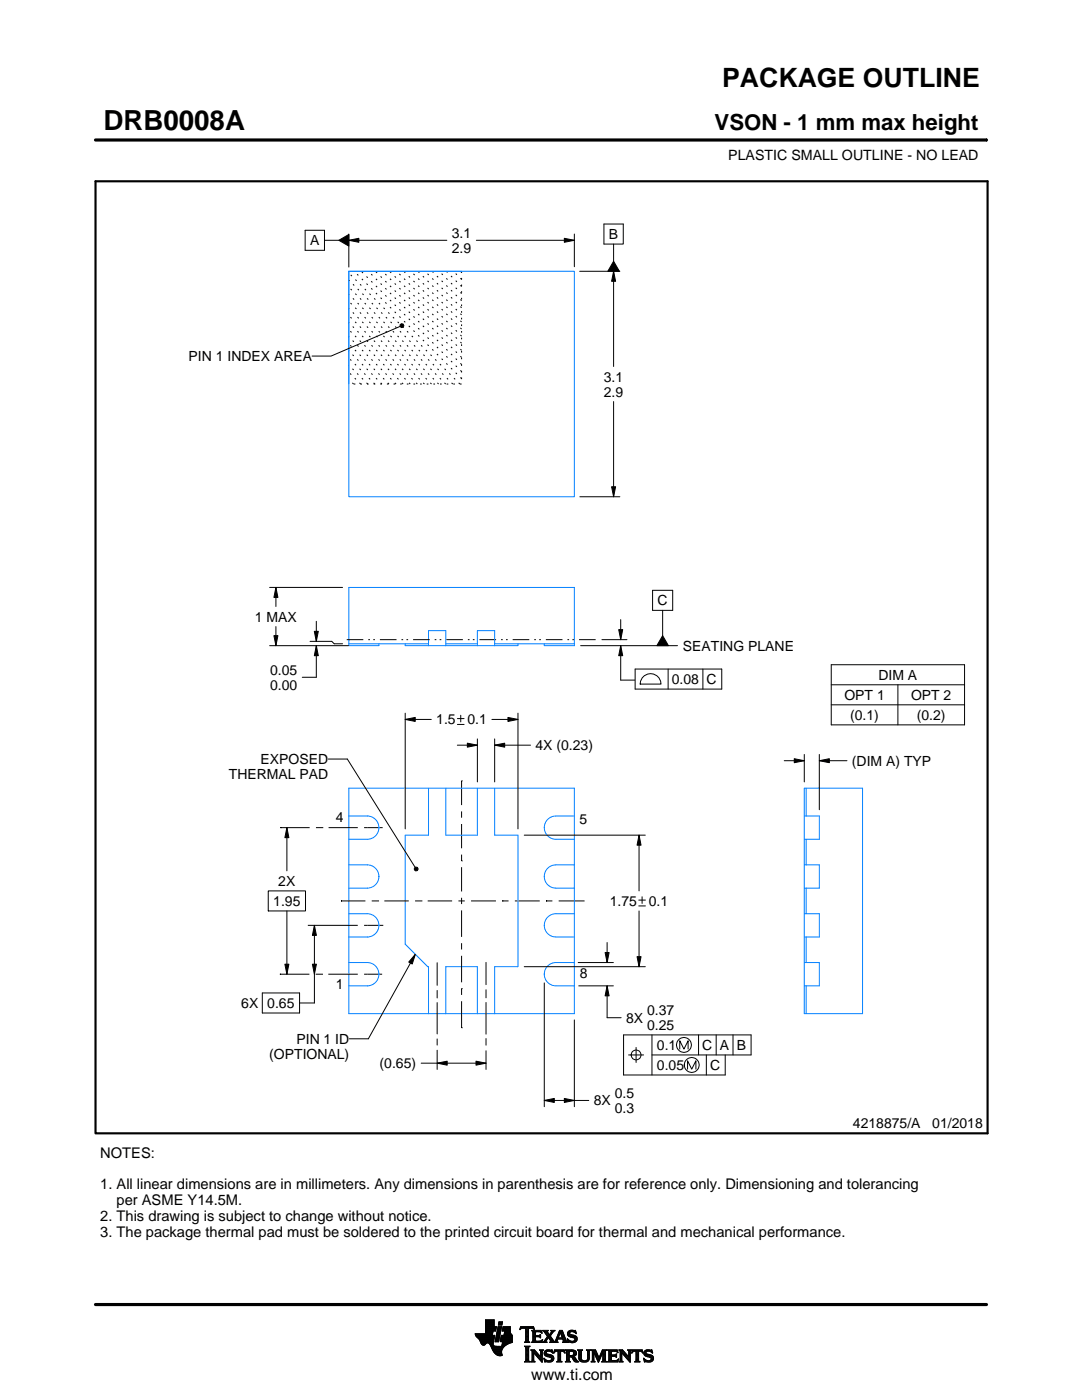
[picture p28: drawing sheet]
<svg xmlns="http://www.w3.org/2000/svg" width="216mm" height="279mm" viewBox="0 0 216 279" stroke-linecap="round" stroke-linejoin="round" font-family="sans-serif">
<defs><g id="words">
<text font-size="5.5" x="20.6" y="26">DRB0008A</text>
<text font-size="5.3" x="144.1" y="17.4">PACKAGE OUTLINE</text>
<text font-size="4.4" x="142.6" y="26">VSON - 1 mm max height</text>
<text font-size="3.2" x="106" y="275.3">www.ti.com</text>
<g font-size="2.9">
<text x="20" y="231.1">NOTES:</text>
<text x="20" y="237.4">1. All linear dimensions are in millimeters. Any dimensions in parenthesis are for reference only. Dimensioning and tolerancing</text>
<text x="20" y="243.7">2. This drawing is subject to change without notice.</text>
<text x="23.3" y="240.5">per ASME Y14.5M.</text>
<text x="20" y="246.8">3. The package thermal pad must be soldered to the printed circuit board for thermal and mechanical performance.</text>
</g>
<g font-size="2.8">
<text x="145.3" y="32">PLASTIC SMALL OUTLINE - NO LEAD</text>
<text x="90.2" y="47.5">3.1</text>
<text x="121.5" y="47.7">B</text>
<text x="61.9" y="49">A</text>
<text x="90.2" y="50.5">2.9</text>
<text x="37.6" y="72.1">PIN 1 INDEX AREA</text>
<text x="120.5" y="76.1">3.1</text>
<text x="120.5" y="79.1">2.9</text>
<text x="50.9" y="124">1 MAX</text>
<text x="131.2" y="120.8">C</text>
<text x="136.3" y="129.9">SEATING PLANE</text>
<text x="53.9" y="134.7">0.05</text>
<text x="53.9" y="137.7">0.00</text>
<text x="134.1" y="136.5">0.08 C</text>
<text x="175.3" y="135.7">DIM A</text>
<text x="168.5" y="139.7">OPT 1</text>
<text x="169.6" y="143.7">(0.1)</text>
<text x="181.8" y="139.7">OPT 2</text>
<text x="182.9" y="143.7">(0.2)</text>
<text x="87.1" y="144.6">1.5</text>
<text x="93.3" y="144.6">0.1</text>
<text x="106.9" y="149.7">4X (0.23)</text>
<text x="45.7" y="155.5">THERMAL PAD</text>
<text x="52" y="152.5">EXPOSED</text>
<text x="170" y="152.8">(DIM A) TYP</text>
<text x="67" y="164.1">4</text>
<text x="115.6" y="164.5">5</text>
<text x="55.5" y="176.8">2X</text>
<text x="54.5" y="180.8">1.95</text>
<text x="121.7" y="180.8">1.75</text>
<text x="129.5" y="180.8">0.1</text>
<text x="67" y="197.4">1</text>
<text x="115.7" y="195.3">8</text>
<text x="48.2" y="201.2">6X 0.65</text>
<text x="129.1" y="202.6">0.37</text>
<text x="59.2" y="208.3">PIN 1 ID</text>
<text x="124.9" y="204.1">8X</text>
<text x="129.1" y="205.6">0.25</text>
<text x="131.1" y="209.5">0.1</text>
<text x="140.1" y="209.5">C A B</text>
<text x="53.7" y="211.3">(OPTIONAL)</text>
<text x="75.7" y="213.2">(0.65)</text>
<text x="131.1" y="213.5">0.05</text>
<text x="141.7" y="213.5">C</text>
<text x="118.5" y="220.6">8X</text>
<text x="122.7" y="219.1">0.5</text>
<text x="122.7" y="222.1">0.3</text>
<text x="170.2" y="225.2">4218875/A</text>
<text x="186" y="225.2">01/2018</text>
</g>
<text font-size=".3" x="106.5" y="28.1">SCALE 4.000</text>
</g></defs>
<g fill="none" stroke="#0080ff" stroke-width=".2">
<path d="M69.6 54.1h22.5M69.6 54.1h45v45h-45zM69.6 54.1v22.5M69.6 128.5h15.9M75.6 128.5v.4h-6v-11.7h45v11.7h-6v-.4M80.9 128.5v.4h22.5v-.4M85.5 128.9v-3h3.5v3M89 128.5h6.3M95.3 128.9v-3h3.4v3M98.7 128.5h15.9M69.6 157.3h45v45h-45zM85.5 157.3v9.4h-4.6v21.7l4.5 4.5h.1v9.4"/>
<path d="M89 157.3v9.4h6.3v-9.4M98.7 157.3v9.4h4.7v26.2h-4.7v9.4M160.5 157.3h11.6v45h-11.6zM160.9 157.3v5.5M69.6 162.8h3.7a2.33 2.33 0 0 1 2.3 2.4 2.33 2.33 0 0 1-2.3 2.3h-3.7M69.6 172.6h3.7a2.33 2.33 0 0 1 2.3 2.3 2.33 2.33 0 0 1-2.3 2.3h-3.7M114.6 162.8h-3.7a2.32 2.32 0 0 0-2.3 2.4 2.32 2.32 0 0 0 2.3 2.3h3.7M114.6 172.6h-3.7a2.32 2.32 0 0 0-2.3 2.3 2.32 2.32 0 0 0 2.3 2.3h3.7M160.5 172.6h3v4.6h-3M160.5 162.8h3v4.7h-3M160.9 167.5v5.1M160.9 177.2v5.1"/>
<path d="M69.6 182.3h3.7a2.33 2.33 0 0 1 2.3 2.4 2.33 2.33 0 0 1-2.3 2.3h-3.7M69.6 192.1h3.7a2.33 2.33 0 0 1 2.3 2.3 2.33 2.33 0 0 1-2.3 2.3h-3.7M95.3 192.9h-6.3v9.4M95.3 192.9v9.4M114.6 182.3h-3.7a2.32 2.32 0 0 0-2.3 2.4 2.32 2.32 0 0 0 2.3 2.3h3.7M114.6 192.1h-3.7a2.32 2.32 0 0 0-2.3 2.3 2.32 2.32 0 0 0 2.3 2.3h3.7M160.5 192.1h3v4.6h-3M160.5 182.3h3v4.7h-3M160.9 187v5.1M160.9 196.7v5.6"/>
</g>
<g fill="none" stroke="#000" stroke-width=".2" stroke-dasharray=".3 1" stroke-linecap="butt">
<path d="M92.1 54.1v22.5M92.1 58.6l-4.5-4.5M92.1 57.2l-3-3.1M92.1 55.8l-1.6-1.7M92.1 54.4l-.2-.3M70.5 76.6l-.9-.9M72 76.6l-2.4-2.3M73.4 76.6l-3.8-3.7M74.8 76.6l-5.2-5.1M76.2 76.6l-6.6-6.6M77.6 76.6l-8-8M79 76.6l-9.4-9.4"/>
<path d="M80.4 76.6l-10.8-10.8M81.9 76.6l-12.3-12.2M83.3 76.6l-13.7-13.6M84.7 76.6l-15.1-15M86.1 76.6l-16.5-16.5M87.5 76.6l-17.9-17.9M88.9 76.6l-19.3-19.3M90.3 76.6l-20.7-20.7M91.8 76.6l-22.2-22.1M92.1 75.6l-21.4-21.5M92.1 74.2l-20-20.1M92.1 72.7l-18.6-18.6"/>
<path d="M92.1 71.3l-17.2-17.2M92.1 69.9l-15.8-15.8M92.1 68.5l-14.4-14.4M92.1 67.1l-12.9-13M92.1 65.7l-11.5-11.6M92.1 64.3l-10.1-10.2M92.1 62.8l-8.7-8.7M92.1 61.4l-7.3-7.3M92.1 60l-5.9-5.9M92.1 76.6h-22.5"/>
</g>
<g fill="none" stroke="#000" stroke-width=".2">
<path d="M19.1 27.9h177.7M196.8 27.7v.5M60.9 46h3.8v4h-3.8zM64.7 48h2.9M67.6 48l2-1.2v2.3zM69.6 48l2-.4v.8zM69.6 46.7v6.6M69.6 48h19.6M95 48h19.6M112.6 47.6l2 .4-2 .4zM114.6 46.7v6.5M115.7 54.1h8"/>
<path d="M120.5 44.7h3.9v4h-3.9zM122.4 54.1l.4 2h-.8zM122.4 48.7v3.4M122.4 54.1v19M122.4 52.1l1.2 2h-2.3zM79.8 65.1l-13.7 6h-3.8M79.8 64.8l.3-.2 .3 .1 .2 .3-.2 .3-.3 .1-.3-.2zM115.7 99.1h8M122 97.1h.8l-.4 2zM122.4 80.1v19M53.8 117.2h14.6M55.1 117.2l.4 2h-.8z"/>
<path d="M55.1 117.2v3.8M130.2 117.8h4v4h-4zM53.8 128.9h15.7M54.7 126.9h.8l-.4 2zM55.1 125v3.9M61.9 128h4.3l.5 .5h1.7M62.7 126h.8l-.4 2zM63.1 128.9l.4 2h-.8zM63.1 124v4M63.1 128.9v6.3h-2.8M115.9 128.9h19.3M120.1 127.7h5"/>
<path d="M123.5 125.7h.8l-.4 2zM123.9 128.9l.4 2h-.8zM123.9 128.9v6.8h2.8M123.9 123.7v4M126.7 133.5h17.3v4h-17.3zM128.2 135.3a2.08 2.08 0 0 1 2.3-.8 2.08 2.08 0 0 1 1.4 2h-4.2l.1-.6zM132.2 121.8v5.1M132.2 126.9l1.2 2h-2.3zM133.3 133.5v4M140.3 133.5v4M165.9 132.7h26.6v12h-26.6zM165.9 136.7h26.6"/>
<path d="M179.2 136.7v8M65.5 151.5h3.8l13.5 21.6M80.9 143.6l2-.4v.8zM80.9 142.3v23.1M80.9 143.6h5.2M91.3 148.7h4M91.3 143.4h1.3M91.3 144.6h1.3M91.9 142.7v1.4M92.1 155.8h.1M92.1 155.8v4.9M93.3 148.3l2 .4-2 .4z"/>
<path d="M95.3 147.5v8.5M98.2 143.6h5.2M98.7 148.7l2-.4v.8zM98.7 147.5v8.5M98.7 148.7h7.2M101.4 143.2l2 .4-2 .4zM103.4 142.3v23.1M156.5 151.8h4M158.5 151.4l2 .4-2 .4zM160.5 150.6v5.4M163.5 151.8l2-.4v.8zM163.5 150.6v11"/>
<path d="M163.5 151.8h5.5M165.9 140.7h26.6M53.5 177.8h7.5v4h-7.5zM56 165.2h.1M56 165.2h5.8M57.2 165.2l.4 2h-.8zM57.2 165.2v8.6M63 165.2h1.3M64.3 165.2h.1M65.6 165.2h5.8M68 179.8h.1M68 179.8h4.9"/>
<path d="M72.7 165.2h3.7M74.2 179.8h1.2M75.4 179.8h.1M76.7 179.8h4.9M82.7 173.3l.3-.3 .3 .1 .1 .3-.1 .3-.3 .1-.3-.2zM82.8 179.8h1.3M84.1 179.8h.1M85.3 179.8h4.9M91.5 179.8h1.2M92.1 171.8h.1M92.1 161.9v1.3M92.1 164.4v4.9"/>
<path d="M92.1 170.6v1.2M92.1 173.1v4.8M92.1 179.2v1.2M94 179.8h5M100.2 179.8h.1M100.2 179.8h1.3M102.7 179.8h5M104.6 166.7h24.2M109 179.8h.1M109 179.8h1.2M111.5 179.8h4.9M116.4 179.8h.1"/>
<path d="M127.5 179.6h1.3M127.5 166.7l.4 2h-.8zM127.5 166.7v11.1M128.1 179v1.3M52.3 198.2h7.5v4h-7.5zM55.9 194.4h.1M55.9 194.4h5.8M56.8 192.4h.8l-.4 2zM57.2 181.8v12.6M61.4 184.7h10M62.3 192.4h.8l-.4 2zM62.7 184.7l.4 2h-.8z"/>
<path d="M62.7 184.7v15.5h-2.9M63 194.4h1.3M64.3 194.4h.1M65.5 194.4h5.9M72.7 194.4h3.6M72.7 184.7h3.8M82.9 190.4l-.6 2-.7-.4zM82.9 190.4l-9.4 16.9h-3.8M87.2 192.1v4.5M87.2 197.7v1.5M92.1 197.3h.1M92.1 181.7v5.3"/>
<path d="M92.1 188.2v1.3M92.1 190.8v5.2M92.1 197.3v1.3M92.1 199.8v5.3M97 192.1v4.4M97 197.5v1.6M104.6 192.9h24.2M108.6 196.2v24.7M115.4 192.1h7M115.5 196.7h6.9M120.7 190.1h.8l-.4 2zM121.1 196.7l.4 2h-.8z"/>
<path d="M121.1 196.7v6.4h2.8M121.1 188.1v4M127.1 190.9h.8l-.4 2zM127.5 180.8h1.3M127.5 181.8v11.1M84 212.2h13M87.2 212.2l2-.4v.8zM87.2 200.1v6.2M87.2 207.3v1.3M87.2 209.6v3.8M92.1 205.1h.1M95 211.8l2 .4-2 .4z"/>
<path d="M97 200.1v6.3M97 207.3v1.3M97 209.7v3.7M108.6 219.6l2-.4v.8zM108.6 219.6h8.9M112.6 219.2l2 .4-2 .4zM114.6 203.5v17.4M125.4 210.5h3M126.9 209v3M130.1 210.5h19.8v-4h-25.5v8h20.3v-4M130.1 206.5v8M135.6 209.4v-1.7l.9 1.7 .8-1.7v1.7"/>
<path d="M137.2 213.4v-1.7l.8 1.7 .9-1.7v1.7M139.4 206.5v4M140.9 210.5v4M142.9 206.5v4M146.3 206.5v4M94.8 266.2h3.5M94.8 266.3h3.5M94.9 266.4h3.3M94.9 266.5h3.8l-.2 1.2M94.9 266.5h3.8M95 266.6h3.7M95 266.7h3.7"/>
<path d="M95.1 266.8h3.6M95.2 266.9h3.4M95.3 267h3.3M95.4 267.1h3.2M95.5 267.2h3.1M95.6 267.3h3M95.7 267.4h2.8M95.7 267.5h2.8M95.8 267.6h2.7M95.8 267.7h2.7M95.9 267.8h2.6M95.9 267.9h2.5"/>
<path d="M95.9 268h2.5M96 268h1.1M96 268.1h1M96.1 268.2h.8M96.1 268.3h.7M96.2 268.4h.6M96.3 268.4h.4M96.9 266.1h1.4M96.9 266h1.4M96.9 265.9h1.4M96.9 265.8h1.5M96.9 265.7h1.5"/>
<path d="M96.9 264.7l2.2 .1-.2 .9h-.5l-.2 .8M96.9 265.6h2M96.9 265.5h2M96.9 265.4h2M96.9 265.3h2.1M96.9 265.2h2.1M96.9 265.1h2.1M96.9 265h2.1M96.9 264.9h2.1M96.9 264.8h2.2M96.9 264.6h1.7M96.9 264.5h1.7"/>
<path d="M96.9 264.4h1.7M96.9 264.3h1.7M96.9 264.2h1.7M96.9 264.1h1.7M96.9 264h1.7M96.9 263.9h1.7M96.9 263.8h1.7M96.9 263.7h1.7M96.9 263.6h1.7M96.9 263.5h1.7M96.9 263.4h1.7M97.5 268h.9"/>
<path d="M97.6 268.1h.8M97.7 268.2h.7M97.7 268.3h.7M97.8 268.4h.6M97.9 268.5h.6M97.9 268.6h.7M98 268.7h1.1M98 268.8h2.6M98 268.8h2.5M98.1 268.9h2.3M98.1 269h2.3M98.1 269.1h2.2"/>
<path d="M98.2 269.2h2.1M98.2 269.2h2M98.2 269.3h2M98.3 269.4h1.9M98.3 269.5h1.8M98.4 269.6h1.7M98.4 268v.4l.3 .2 2 .1M98.5 269.7h1.6M98.5 267.7l-.1 .3M98.5 269.8h1.6M98.6 269.9h1.5M98.6 264.8v-1.4h-1.7v2.8h-2.1l.1 .3 .8 .9 .6 1h.4l.5-.4 .4 .1 1 1.8 .8 .6h.8l-.1-1.1 .8-.9"/>
<path d="M98.6 270h1.5M98.7 270h1.4M98.8 270.1h1.3M98.8 267.7h.7M98.8 267.6h.7M98.8 267.5h.7M98.9 270.2h1.2M98.9 267.4h.7M98.9 267.3h.7M98.9 267.2h.7M98.9 267.1h.7M98.9 267h.7"/>
<path d="M98.9 270.3h1.3M99 266.9h.6M99 266.9h.7M99 266.8h.7M99 266.7h.7M99 266.6h.7M99 266.5h.7M99.1 270.4h1.1M99.1 266.4h.7M99.1 266.3h.7M99.1 266.2h.7M99.1 266.1h.7"/>
<path d="M99.1 266h.7M99.2 265.9h.7M99.2 265.8h.7M99.2 270.4h1M99.2 265.7h.7M99.2 265.6h.7M99.2 265.5h.7M99.3 265.4h.6M99.3 265.4h.7M99.3 265.3h.7M99.3 265.2h.7M99.3 265.1h.7"/>
<path d="M99.3 265h.7M99.4 270.5h.8M99.4 264.9h.7M99.4 264.8h.7M99.4 264.8h.7l-.6 3h-.7zM99.4 264.5l.2-.7h.7l-.2 .7h-.7M99.5 264.4h.6M99.5 264.3h.7M99.5 264.2h.7M99.5 264.1h.7M99.5 264h.7M99.5 263.9h.7"/>
<path d="M99.6 263.8h.7M99.8 270.6h.1M99.8 267.7h2.4M99.8 267.6h2.4M99.8 267.5h2.4M99.9 267.4h2.3M99.9 267.3h2.3M99.9 267.2h2.3M99.9 267.1h2.3M99.9 267h2.3M99.9 266.9h2.3M100 266.9h2.2"/>
<path d="M100 266.8h2.2M100 266.7h2.2M100 266.6h2.2M100 266.5h2.2M100.1 268.6h.7M100.2 268.5h.7M100.2 268.4h.8M100.2 268.4h.9M100.2 268.3h1M100.2 268.2h1.2M100.2 265.6h1.6M100.2 268.1h1.4"/>
<path d="M100.2 265.5h1.6M100.2 268h1.6M100.3 265.4h1.5M100.3 268h1.7M100.3 267.9h1.9M100.3 265.3h1.5M100.3 267.8h1.9M100.3 265.2h1.5M100.3 265.1h1.5M100.3 265h1.5M100.4 264.9h1.4M100.4 264.8h1.4"/>
<path d="M100.6 266.5l.1-.8h-.5l.2-.9h1.4l.1 1.1 .3 .6v1.4l-1.3 .6M100.6 266.4h1.5M100.6 266.3h1.4M100.6 266.2h1.4M100.6 266.1h1.3M100.7 266h1.2M100.7 265.9h1.2M100.7 265.8h1.1M100.7 265.7h1.1M102.2 266.5h-2.2l-.2 1.1 .1 .2h.4l-.2 .9M103.7 265.3h.1M103.8 265.2h.2"/>
<path d="M103.8 265h2.8M103.8 264.9h2.7M103.9 264.8h2.6M104.7 267.8h1M104.7 271.8h1.1M104.7 268.7h1M104.8 267.7h.7M104.8 271.7h.8M104.9 265.2h.6M104.9 268.9h.6M104.9 267.6h.6M104.9 267.5l-.2 .3"/>
<path d="M104.9 267.5h.6M104.9 267.4h.6M104.9 267.3h.6M104.9 267.2h.6M104.9 267.1h.6M104.9 267h.6M104.9 266.8h.6M104.9 266.7h.6M104.9 266.6h.6M104.9 266.5h.6M104.9 266.4h.6M104.9 266.3h.6"/>
<path d="M104.9 266.2h.6M104.9 266.1h.6M104.9 265.9h.6M104.9 265.8h.6M104.9 265.7h.6M104.9 265.6h.6M104.9 265.5h.6M104.9 265.4h.6M104.9 265.3h.6M104.9 271.5h.6M104.9 269h.6M104.9 271.4h.6"/>
<path d="M104.9 271.4v-2.4l-.2-.4h1.1l-.3 .4v2.4M104.9 271.4l-.2 .4h1.1l-.3-.4M104.9 271.3h.6M104.9 271.2h.6M104.9 271.1h.6M104.9 271h.6M104.9 270.9h.6M104.9 270.8h.6M104.9 270.6h.6M104.9 270.5h.6M104.9 270.4h.6M104.9 270.3h.6"/>
<path d="M104.9 270.2h.6M104.9 270.1h.6M104.9 270h.6M104.9 269.9h.6M104.9 269.8h.6M104.9 269.6h.6M104.9 269.5h.6M104.9 269.4h.6M104.9 269.3h.6M104.9 269.2h.6M104.9 269.1h.6M105.5 267.5l.2 .3"/>
<path d="M105.5 267.5v-2.3l.7-.1 .4 .3-.1-.6h-2.6l-.1 .6 .4-.3 .7 .1v2.3M105.7 267.8h-1M105.9 271.8h.8M105.9 269.4h.8M106.1 269.5h.7M106.1 267.8h2M106.1 271.7h.5M106.2 269.6h.7M106.2 271.5h.3M106.2 265.6h1.8M106.2 269.8h.8M106.2 271.4h.3"/>
<path d="M106.2 271.4l-.3 .4h.8l-.2-.4M106.2 271.3h.3M106.2 271.2h.3M106.2 271.1h.3M106.2 271h.3M106.2 270.9h.3M106.2 270.8h.3M106.2 270.6h.3M106.2 270.5h.3M106.2 270.4h.3M106.2 270.3h.3M106.2 270.2h.3"/>
<path d="M106.2 270.1h.3M106.2 270h1M106.2 269.9h.9M106.2 269.8v1.6M106.2 269.8l-.3-.4h.8l1.2 1.4M106.3 267.7h1.8M106.3 265.7h1.8M106.3 267.6h.6M106.3 265.8h.6M106.3 267.5l-.2 .3M106.3 267.5h.5M106.3 267.4h.5"/>
<path d="M106.3 267.3h.5M106.3 267.2h.5M106.3 267.1h.5M106.3 267h.5M106.3 266.8h.5M106.3 266.7h1.6M106.3 266.6h1.6M106.3 266.5h.5M106.3 266.4h.5M106.3 266.3h.5M106.3 266.2h.5M106.3 266.1h.5"/>
<path d="M106.3 265.9h.5M106.4 265.2h.2M106.5 270h.1M106.5 270v1.4M106.5 265.3h.1M106.6 270.1h.7M106.7 270.2h.7M106.8 270.3h.7M106.8 265.9l.2-.1h.6l.6 .2-.2-.5h-1.9l.2 .3v1.7M106.8 265.9v.6h.8l.3-.2v.7M106.9 270.4h.7M107 270.5h.7"/>
<path d="M107.1 270.6h.7M107.2 270.8h1M107.3 270.9h.9M107.4 271h.8M107.5 271.1h.7M107.6 271.2h.6M107.6 266.5h.3M107.7 271.3h.5M107.7 269.4h.7M107.7 266.8h.2M107.7 267.6h.5M107.8 266.4h.1"/>
<path d="M107.8 271.4h.4M107.8 267h.1M107.8 265.8h.3M107.8 269.5h.5M107.9 271.5h.3M107.9 269.6h.3M107.9 267l-.3-.2h-.8l.1 .8h.9l.5-.2M107.9 269.8h.3M107.9 270.6h.3M107.9 270.5h.3M107.9 270.4h.3M107.9 270.3h.3"/>
<path d="M107.9 270.2h.3M107.9 270.1h.3M107.9 270h.3M107.9 269.9h.3M107.9 269.8v1M107.9 269.8l-.2-.4h.7l-.2 .4M108 271.7h.2M108 265.9h.1M108 267.5h.2M108.1 271.8h.1M108.1 266.1h.1M108.2 267.4h.1"/>
<path d="M108.2 269.8v2.1l-1.7-1.9M108.2 267.8h.9M108.3 267.4l-.2 .5-2-.1M108.3 265.6h1M108.5 267.7h.5M108.5 271.1l.8 .4h.5l.2-.2-.1-.3-1-.4-.3-.3 .1-.7 .8-.2 .5 .1 .2-.1 .1 .6-.9-.3-.3 .1-.1 .3 1.3 .4 .2 .6M108.5 271.1h.1M108.5 265.7h.7M108.5 271.2h.2M108.6 271.3h.2M108.6 270.1h.4M108.6 270h.4"/>
<path d="M108.6 270.2h.6M108.6 267.6h.4M108.6 271.4h.4M108.6 269.9h.4M108.6 270.3h1M108.6 265.8h.7M108.6 271.5h.8M108.6 269.8h.5M108.7 271.7h1.5M108.7 270.4h1.3M108.7 267.5h.3M108.7 271.8h.1"/>
<path d="M108.7 265.9h.6M108.7 269.6h1.5M108.8 267.4h.3M108.8 270.5h1.5M108.8 266.1h.6M108.8 269.5h1.4M108.8 267.3h.4M108.9 266.2h.6M108.9 267.2h.4M108.9 266.3h.6M108.9 270.6h1.5M109 267.1h.3"/>
<path d="M109 266.4h1M109.1 271.8h.9M109.1 269.4h.7M109.1 267h.9M109.1 266.5h.8M109.1 267.8h-.9M109.2 266.8h.8M109.2 266.6h.6M109.2 266.7h.7M109.2 266.7l-.6 .9-.4 .2M109.3 270.8h1.1M109.5 267.1h.6"/>
<path d="M109.6 267.2h.6M109.7 271.5h.7M109.7 267.3h.6M109.7 267.8l.2-.1-.5-.8-.4 .8 .1 .1M109.7 267.8h1.6M109.7 266.3h.4M109.7 267.4h.6M109.8 270.9h.7M109.8 266.2h.3M109.8 266.6l.9 1.2 1-2.3h.5l.8 2.1 .3 .2M109.8 267.5h.6M109.9 266.1h.3"/>
<path d="M109.9 269.8h.4M109.9 267.6h.6M109.9 267.7h.7M109.9 271.4h.5M109.9 265.9h.4M110 271h.5M110 265.6h.7M110 265.9l-.4 .5-.4-.6 .2-.3h-1.1l.9 1.2M110 265.9l.1-.2-.2-.2h.8l-.9 1.1M110 271.3h.5M110 265.8h.4M110 271.1h.5"/>
<path d="M110 271.2h.5M110.1 269.4h.1M110.1 265.7h.4M110.1 269.9h.2M110.2 270h.1M110.5 270h.1M110.5 269.9h.2M110.5 271.1l-.3 .6-.7 .2-.6-.2-.2 .1-.2-.7M110.5 269.8h.3M110.6 269.6h2.1M110.6 269.5h2M110.6 269.4h2"/>
<path d="M110.7 267.7h.5M110.8 267.6h.4M110.9 267.5h.3M110.9 267.4h.3M111 267.3h.3M111 267.2h1.8M111 267.1h1.8M111.1 267h.3M111.1 271.8h1M111.1 266.8h.4M111.2 266.7h.3M111.2 267.5l.1-.2h1l.1 .2"/>
<path d="M111.2 267.5v.3h.1M111.2 266.6h.3M111.3 266.5h.3M111.3 271.7h.6M111.3 266.4h.3M111.3 271.5h.6M111.3 267.8h-1.6M111.3 269.8h.6M111.4 266.3h.3M111.4 271.4h.5M111.4 271.4l-.1-1.7h-.4l-.4 .4 .2-.7h1.9l.1 .7-.4-.4h-.4v1.7M111.4 270.5h.5"/>
<path d="M111.4 270.4h.5M111.4 270.3h.5M111.4 270.2h.5M111.4 270.1h.5M111.4 270h.5M111.4 269.9h.5M111.4 271.4l-.3 .4h1l-.2-.4M111.4 271.3h.5M111.4 271.2h.5M111.4 271.1h.5M111.4 271h.5M111.4 270.9h.5"/>
<path d="M111.4 270.8h.5M111.4 270.6h.5M111.4 266.2h.3M111.4 266.1h.4M111.5 265.9h.9M111.5 265.8h.8M111.6 265.7h.7M111.6 265.6h.6M111.8 265.9l.4 1.1h-.8zM111.9 266.1h.5M111.9 266.2h.5M111.9 266.3h.6"/>
<path d="M112 266.4h.5M112 266.5h.6M112.1 266.6h.5M112.1 266.7h.6M112.1 266.8h.6M112.2 267h.5M112.2 267.8h1.1M112.3 267.3h.6M112.3 267.4h.6M112.4 267.5h.6M112.4 267.5v.3h-.2M112.4 269.8h.3"/>
<path d="M112.4 267.6h.6M112.4 267.7h.7M112.6 269.9h.1M112.6 270h.2M112.8 271.8h1M112.8 269.4h1.6M113 269.5h1.7M113 271.7h.7M113 269.6h1.9M113 271.5h.6M113 269.8h.6M113 271.4h.6"/>
<path d="M113 271.4l-.2 .4h1l-.2-.4M113 271.3h.6M113 271.2h.6M113 271.1h.6M113 271h.6M113 270.9h.6M113 270.8h1.5M113 270.6h1.6M113 270.5h1.8M113 270.4h.6M113 270.3h.6M113 270.2h.6"/>
<path d="M113 270.1h.6M113 270h.6M113 269.9h.6M113 269.8v1.6M113 269.8l-.2-.4h1.5l.5 .2 .2 .3v.4l-.2 .3-.4 .1M113.2 267.3h.2M113.2 267.4h.3M113.2 266.2h.5M113.2 266.3h.6M113.2 266.1h.5M113.3 267.5h.3M113.3 267.8h-1.1"/>
<path d="M113.3 266.4h.9M113.3 265.9h.4M113.3 267.6h.6M113.3 266.5h1.3M113.3 267.7h1.6M113.3 265.8h.5M113.3 267.8h.2M113.4 266.6h1.5M113.4 265.7h1.5M113.4 265.7l.5-.2 .7 .1 .2-.1 .1 .7-.7-.4h-.4l-.1 .3 .1 .2 .9 .2 .4 .3 .1 .5-.3 .5-.6 .2-.7-.2-.2 .1-.2-.7 .9 .5 .4-.1 .2-.3-.1-.3-1.2-.4-.2-.5zM113.5 266.7h1.5M113.5 265.6h1.4"/>
<path d="M113.6 271.4v-.6h.4l.7 .9 .8 .1M113.6 269.9l.1-.2 .7 .2v.4l-.4 .2M113.6 269.9v.6M113.7 267.8h1.1M113.8 266.8h1.3M113.8 265.5h.6M114 268h.4M114.1 270.9h.6M114.2 271h.6M114.2 271.1h.7M114.3 271.2h.6M114.3 267h.8"/>
<path d="M114.3 269.8h.7M114.3 270.4h.6M114.4 271.3h.6M114.4 270.7l1.1 1.1M114.4 270.7h.1M114.4 271.4h.7M114.4 269.9h.6M114.4 270.3h.6M114.5 267.6h.5M114.5 270.2h.5M114.5 270h.5M114.5 265.8h.4"/>
<path d="M114.5 270.1h.5M114.5 271.5h.7M114.6 271.7h.7M114.6 267.1h.6M114.6 267.5h.5M114.7 267.2h.5M114.7 267.4h.5M114.7 265.9h.3M114.7 267.3h.5M114.7 271.8h.8M114.8 266.1h.2M114.9 266.2h.1"/>
<path d="M115.3 269.4h.9M115.4 269.5h.7M115.5 269.6h.5M115.5 269.8h.5M115.5 269.8v1.4l.4 .5 .6 .2 .6-.1 .4-.3 .1-.5M115.5 271h.5M115.5 270.9h.5M115.5 270.8h.5M115.5 270.6h.5M115.5 270.5h.5M115.5 270.4h.5M115.5 270.3h.5"/>
<path d="M115.5 270.2h.5M115.5 270.1h.5M115.5 270h.5M115.5 269.9h.5M115.5 269.8l-.2-.4h.9l-.2 .4M115.5 271.1h.5M115.5 271.2h.5M115.5 271.3h.6M115.6 271.4h.6M115.7 271.5h.8M115.8 271.7h1.5M116 271l.2 .4 .4 .2 .5-.2 .2-.4"/>
<path d="M116 269.8v1.2M116 271.8h1.1M116.8 271.5h.6M117 269.4h.8M117.1 271.4h.4M117.2 269.5h.5M117.2 271.3h.4M117.2 269.6h.4M117.2 271.2h.4M117.2 271.1h.4M117.3 269.8h.3M117.3 271h.3"/>
<path d="M117.3 270.9h.3M117.3 270.8h.3M117.3 270.6h.3M117.3 270.5h.3M117.3 270.4h.3M117.3 270.3h.3M117.3 270.2h.3M117.3 270.1h.3M117.3 270h.3M117.3 269.9h.3M117.6 269.8l.2-.4h-.8l.2 .3 .1 1.3M117.6 269.8v1.2"/>
<path d="M118 271.8h.7M118 269.4h.8M118.1 269.5h.8M118.1 271.7h.5M118.2 269.6h.7M118.2 271.5h.3M118.2 269.8h.8M118.2 271.4h.3M118.2 269.8l-.2-.4h.8l.7 1.6 .7-1.6h.9l-.3 .4M118.2 271.4l-.2 .4h.7l-.2-.4M118.2 271.3h.3M118.2 271.2h.3"/>
<path d="M118.2 271.1h.3M118.2 271h.3M118.2 270.9h.3M118.2 270.8h.3M118.2 270.6h.3M118.2 270.5h.3M118.2 270.4h.3M118.2 270.3h.3M118.2 270.2h.3M118.2 270.1h.3M118.2 270h.9M118.2 269.9h.8"/>
<path d="M118.2 269.8v1.6M118.6 270.1h.5M118.6 270.2h.6M118.7 270.3h.5M118.7 270.4h.6M118.8 270.5h.5M118.8 270.6h.6M118.9 270.8h.5M118.9 270.9h.6M119 271h.8M119 271.1h.8M119.1 271.2h.6"/>
<path d="M119.1 271.3h.6M119.2 271.4h.4M119.2 271.5h.4M119.3 271.7h.2M119.3 271.8h.2M119.6 270.9h.3M119.6 270.8h.3M119.7 270.6h.3M119.7 270.5h.3M119.8 270.4h.3M119.8 270.3h.3M119.9 270.2h.3"/>
<path d="M119.9 270.1h.3M120 270h.8M120 269.9h.8M120 269.8h.8M120.1 271.8h1M120.1 269.6h.7M120.1 269.5h.8M120.2 269.4h.9M120.2 271.7h.7M120.3 271.5h.5M120.3 271.4h.5M120.3 271.4l-.2 .4h1l-.3-.4"/>
<path d="M120.3 271.4v-1.5l-.9 2-.9-2v1.5M120.3 271.3h.5M120.3 271.2h.5M120.3 271.1h.5M120.3 271h.5M120.3 270.9h.5M120.3 270.8h.5M120.3 270.6h.5M120.3 270.5h.5M120.3 270.4h.5M120.3 270.3h.5M120.3 270.2h.5"/>
<path d="M120.3 270.1h.5M120.8 269.8v1.6M121.2 271.8h2M121.2 269.4h1.9M121.4 269.5h1.8M121.4 271.7h1.9M121.5 269.6h1.7M121.5 271.5h1.8M121.5 269.8h.5M121.5 271.4h.5M121.5 269.8l-.3-.4h1.9l.2 .6M121.5 269.9h.5"/>
<path d="M121.5 269.8v1.6M121.5 271.3h.5M121.5 271.2h.5M121.5 271.1h.5M121.5 271h.5M121.5 270.9h.5M121.5 270.8h.5M121.5 270.6h1.5M121.5 270.5h1.5M121.5 270.4h1.5M121.5 270.3h.5M121.5 270.2h.5"/>
<path d="M121.5 270.1h.5M121.5 270h.5M122.6 270.4l.4-.2v.7l-.2-.2h-.8v.8h.2M122.9 270.8h.1M122.9 270.3h.1M123 269.8h.3M123.1 271.4h.3M123.2 269.9h.1M123.3 270h.1M123.3 270l-.4-.3h-.8l-.1 .7M123.3 271.3h.1M123.4 271.2h.1"/>
<path d="M123.4 271.2l-.2 .6h-2l.3-.4M123.4 271.2l-.3 .3h-.4M123.5 271.8h.8M123.5 269.4h.7M123.6 269.5h.7M123.7 271.7h.5M123.7 269.6h.7M123.7 271.5h.4M123.7 269.8h.8M123.7 271.4h.4M123.7 271.4l-.2 .4h.8l-.2-.4M123.7 271.3h.4"/>
<path d="M123.7 271.2h.4M123.7 271.1h.4M123.7 271h.4M123.7 270.9h.4M123.7 270.8h.4M123.7 270.6h.4M123.7 270.5h.4M123.7 270.4h.4M123.7 270.3h.4M123.7 270.2h.4M123.7 270.1h.4M123.7 270h1"/>
<path d="M123.7 269.9h.9M123.7 269.8v1.6M123.7 269.8l-.2-.4h.7l1.2 1.4 .1-1M124.1 270v1.4M124.1 270h.1M124.2 270.1h.6M124.2 270.2h.7M124.3 270.3h.7M124.4 270.4h.7M124.5 270.5h.7M124.6 270.6h.7M124.7 270.8h1.1"/>
<path d="M124.8 270.9h1M124.9 271h.9M125 271.1h.8M125.1 271.2h.7M125.2 271.3h.6M125.2 269.4h.8M125.3 271.4h.5M125.4 269.5h.5M125.4 271.5h.4M125.4 269.6h.4M125.5 269.8h.3M125.5 269.8l-.3-.4h.8l-.2 .4"/>
<path d="M125.5 270.4h.3M125.5 270.3h.3M125.5 270.2h.3M125.5 270.1h.3M125.5 270h.3M125.5 269.9h.3M125.5 270.6h.3M125.5 270.5h.3M125.5 271.7h.3M125.6 271.8h.2M125.8 269.8v2.1l-1.7-1.9M126 270h.1"/>
<path d="M126.1 269.9h.1M126.1 269.8h.3M126.1 269.6h2.1M126.2 269.5h2M126.2 269.4h2M126.6 271.8h1.1M126.9 271.7h.6M126.9 271.5h.5M126.9 269.8h.5M126.9 271.4h.5M126.9 271.4v-1.7h-.5l-.3 .4 .1-.7h1.9l.2 .7-.4-.4h-.5v1.7M126.9 270.5h.5"/>
<path d="M126.9 270.4h.5M126.9 270.3h.5M126.9 270.2h.5M126.9 270.1h.5M126.9 270h.5M126.9 269.9h.5M126.9 271.4l-.3 .4h1.1l-.3-.4M126.9 271.3h.5M126.9 271.2h.5M126.9 271.1h.5M126.9 271h.5M126.9 270.9h.5"/>
<path d="M126.9 270.8h.5M126.9 270.6h.5M128 269.8h.3M128.1 269.9h.2M128.2 270h.1M128.4 271.1h.1M128.4 271.2h.2M128.5 271.3h.2M128.5 270.1h.4M128.5 270h.4M128.5 270.2h.6M128.5 271.4h.4"/>
<path d="M128.5 269.9h.4M128.5 270.3h1M128.5 271.5h.8M128.5 269.8h.5M128.6 271.7h1.5M128.6 270.4h1.3M128.6 271.8h.1M128.6 269.6h1.5M128.7 270.5h1.5M128.7 269.5h1.4M128.8 270.6h1.5M128.9 271.8h1"/>
<path d="M129 269.4h.7M129.1 270.8l-.6-.4 .1-.7 .5-.3 .8 .1 .2-.1 .1 .7-.8-.4-.4 .1-.1 .2 1.3 .5 .2 .6M129.1 270.8l.8 .2v.4l-.7 .1-.8-.4M129.2 270.8h1.1M129.6 271.5h.7M129.6 270.9h.8M129.8 269.8h.4M129.8 271.4h.5M129.9 271h.5M129.9 271.3h.5M129.9 271.1h.5M129.9 271.2h.5"/>
<path d="M129.9 269.4h.2M130 269.9h.2M130.1 270h.1M130.4 271.1l-.3 .6-.7 .2-.6-.2-.2 .1-.2-.7"/>
<circle cx="126.9" cy="210.5" r=".99"/>
<circle cx="136.5" cy="208.5" r="1.49"/>
<circle cx="138" cy="212.5" r="1.49"/>
</g>
<g fill="#000">
<path d="M67.6 48l2-1.2v2.3zM69.6 48l2-.4v.8zM112.6 47.6l2 .4-2 .4zM122.4 54.1l.4 2h-.8zM122.4 52.1l1.2 2h-2.3zM79.8 64.8l.3-.2 .3 .1 .2 .3-.2 .3-.3 .1-.3-.2zM122 97.1h.8l-.4 2zM55.1 117.2l.4 2h-.8zM54.7 126.9h.8l-.4 2zM63.1 128.9l.4 2h-.8zM62.7 126h.8l-.4 2zM123.9 128.9l.4 2h-.8z"/>
<path d="M123.5 125.7h.8l-.4 2zM132.2 126.9l1.2 2h-2.3zM80.9 143.6l2-.4v.8zM93.3 148.3l2 .4-2 .4zM98.7 148.7l2-.4v.8zM101.4 143.2l2 .4-2 .4zM158.5 151.4l2 .4-2 .4zM163.5 151.8l2-.4v.8zM57.2 165.2l.4 2h-.8zM82.7 173.3l.3-.3 .3 .1 .1 .3-.1 .3-.3 .1-.3-.2zM127.5 166.7l.4 2h-.8zM56.8 192.4h.8l-.4 2z"/>
<path d="M62.7 184.7l.4 2h-.8zM62.3 192.4h.8l-.4 2zM82.9 190.4l-.6 2-.7-.4zM121.1 196.7l.4 2h-.8zM120.7 190.1h.8l-.4 2zM127.1 190.9h.8l-.4 2zM87.2 212.2l2-.4v.8zM95 211.8l2 .4-2 .4zM108.6 219.6l2-.4v.8zM112.6 219.2l2 .4-2 .4z"/>
</g>
<path d="M19.1 36.2h178v190h-178z" fill="none" stroke="#000" stroke-width=".43"/>
<path d="M19 27.9h177.8M19 260.3h177.8" fill="none" stroke="#000" stroke-width=".63"/>
<path d="M118.9 127.7h-50.2" fill="none" stroke="#000" stroke-width=".2" stroke-dasharray="3.3 1 .3 .7 .3 1" stroke-linecap="butt"/>
<use href="#words"/>
</svg>
